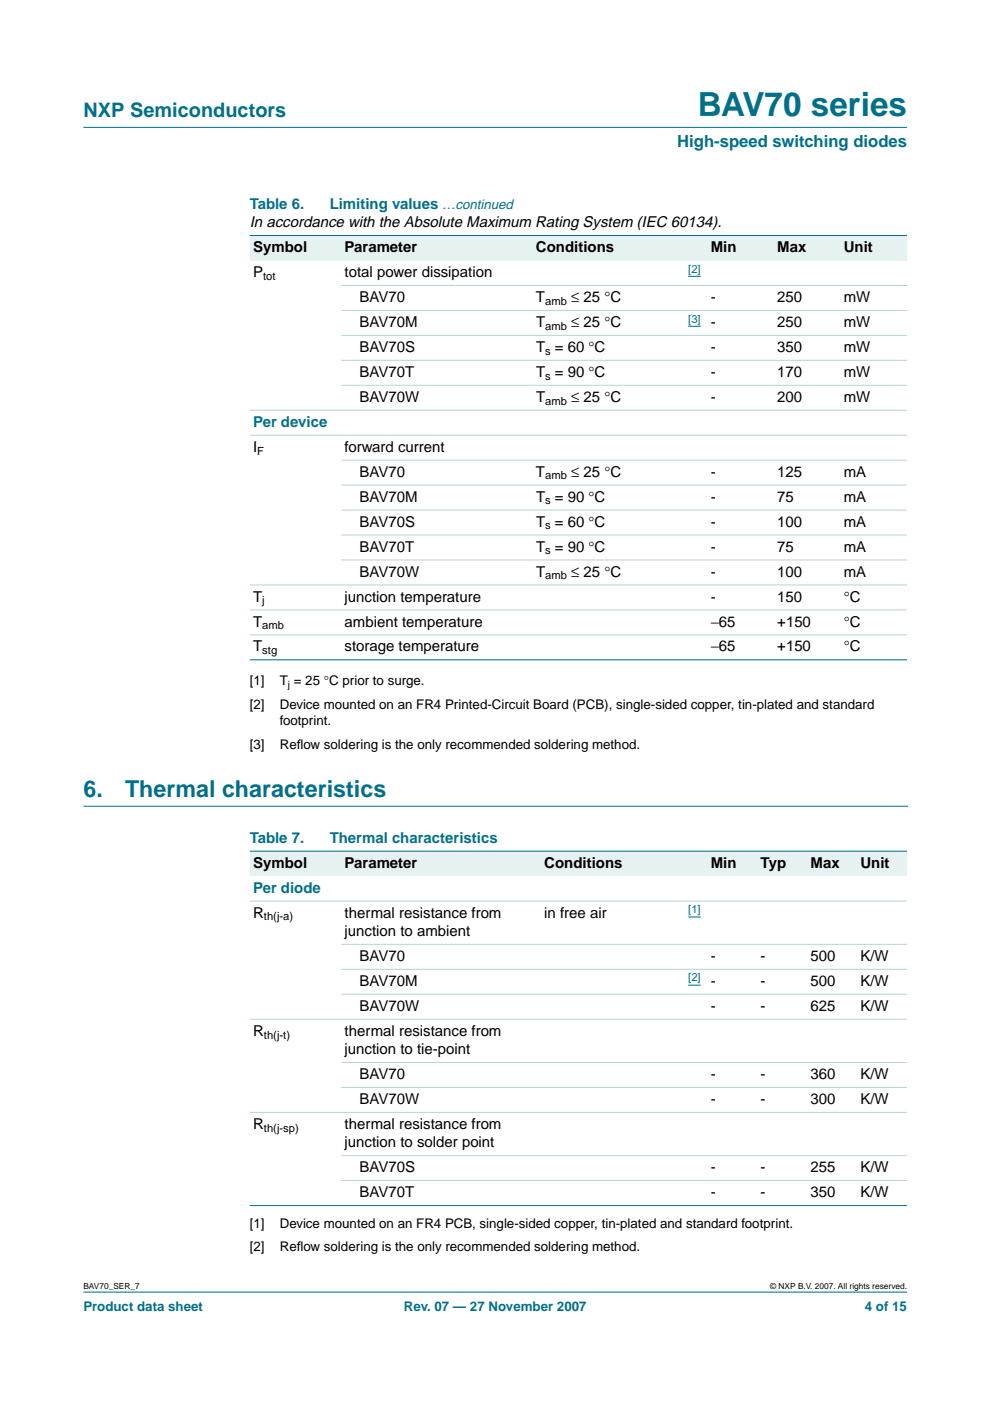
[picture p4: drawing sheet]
<svg xmlns="http://www.w3.org/2000/svg" width="210mm" height="297mm" viewBox="0 0 210 297" stroke-linecap="round" stroke-linejoin="round" font-family="sans-serif">
<defs><g id="words">
<text font-size="7.1" fill="#00708a" x="148" y="24.7">BAV70 series</text>
<g font-size="4.9" fill="#00708a">
<text x="17.7" y="168.9">6.</text>
<text x="26.5" y="168.9">Thermal characteristics</text>
</g>
<text font-size="4.2" fill="#00708a" x="17.7" y="24.9">NXP Semiconductors</text>
<text font-size="3.5" fill="#00708a" x="143.6" y="31.1">High-speed switching diodes</text>
<g font-size="3.2" fill="#00708a">
<text x="53" y="44.3">Table 6.</text>
<text x="69.9" y="44.3">Limiting values …continued</text>
<text x="53.7" y="90.5">Per device</text>
<text x="53" y="178.7">Table 7.</text>
<text x="69.9" y="178.7">Thermal characteristics</text>
<text x="53.7" y="189.3">Per diode</text>
</g>
<g font-size="3.2">
<text x="53" y="48.2">In accordance with the Absolute Maximum Rating System (IEC 60134).</text>
<text x="53.7" y="53.5">Symbol</text>
<text x="73.1" y="53.5">Parameter</text>
<text x="113.6" y="53.5">Conditions</text>
<text x="150.7" y="53.5">Min</text>
<text x="164.8" y="53.5">Max</text>
<text x="178.9" y="53.5">Unit</text>
<text x="53.7" y="58.8">P</text>
<text x="73.1" y="58.8">total power dissipation</text>
<text x="76.2" y="64">BAV70</text>
<text x="113.6" y="64">T</text>
<text x="121.1" y="64">≤ 25 °C</text>
<text x="150.7" y="64">-</text>
<text x="164.8" y="64">250</text>
<text x="178.9" y="64">mW</text>
<text x="76.2" y="69.3">BAV70M</text>
<text x="113.6" y="69.3">T</text>
<text x="121.1" y="69.3">≤ 25 °C</text>
<text x="150.7" y="69.3">-</text>
<text x="164.8" y="69.3">250</text>
<text x="178.9" y="69.3">mW</text>
<text x="76.2" y="74.6">BAV70S</text>
<text x="113.6" y="74.6">T = 60 °C</text>
<text x="150.7" y="74.6">-</text>
<text x="164.8" y="74.6">350</text>
<text x="178.9" y="74.6">mW</text>
<text x="76.2" y="79.9">BAV70T</text>
<text x="113.6" y="79.9">T = 90 °C</text>
<text x="150.7" y="79.9">-</text>
<text x="164.8" y="79.9">170</text>
<text x="178.9" y="79.9">mW</text>
<text x="76.2" y="85.2">BAV70W</text>
<text x="113.6" y="85.2">T</text>
<text x="121.1" y="85.2">≤ 25 °C</text>
<text x="150.7" y="85.2">-</text>
<text x="164.8" y="85.2">200</text>
<text x="178.9" y="85.2">mW</text>
<text x="53.7" y="95.8">I</text>
<text x="73.1" y="95.8">forward current</text>
<text x="76.2" y="101.1">BAV70</text>
<text x="113.6" y="101.1">T</text>
<text x="121.1" y="101.1">≤ 25 °C</text>
<text x="150.7" y="101.1">-</text>
<text x="164.8" y="101.1">125</text>
<text x="178.9" y="101.1">mA</text>
<text x="76.2" y="106.4">BAV70M</text>
<text x="113.6" y="106.4">T = 90 °C</text>
<text x="150.7" y="106.4">-</text>
<text x="164.8" y="106.4">75</text>
<text x="178.9" y="106.4">mA</text>
<text x="76.2" y="111.7">BAV70S</text>
<text x="113.6" y="111.7">T = 60 °C</text>
<text x="150.7" y="111.7">-</text>
<text x="164.8" y="111.7">100</text>
<text x="178.9" y="111.7">mA</text>
<text x="76.2" y="117">BAV70T</text>
<text x="113.6" y="117">T = 90 °C</text>
<text x="150.7" y="117">-</text>
<text x="164.8" y="117">75</text>
<text x="178.9" y="117">mA</text>
<text x="76.2" y="122.3">BAV70W</text>
<text x="113.6" y="122.3">T</text>
<text x="121.1" y="122.3">≤ 25 °C</text>
<text x="150.7" y="122.3">-</text>
<text x="164.8" y="122.3">100</text>
<text x="178.9" y="122.3">mA</text>
<text x="53.7" y="127.5">T</text>
<text x="73.1" y="127.5">junction temperature</text>
<text x="150.7" y="127.5">-</text>
<text x="164.8" y="127.5">150</text>
<text x="178.9" y="127.5">°C</text>
<text x="53.7" y="132.8">T</text>
<text x="73.1" y="132.8">ambient temperature</text>
<text x="150.7" y="132.8">−65</text>
<text x="164.8" y="132.8">+150</text>
<text x="178.9" y="132.8">°C</text>
<text x="53.7" y="138.1">T</text>
<text x="73.1" y="138.1">storage temperature</text>
<text x="150.7" y="138.1">−65</text>
<text x="164.8" y="138.1">+150</text>
<text x="178.9" y="138.1">°C</text>
<text x="53.7" y="184">Symbol</text>
<text x="73.1" y="184">Parameter</text>
<text x="115.4" y="184">Conditions</text>
<text x="150.7" y="184">Min</text>
<text x="161.3" y="184">Typ</text>
<text x="171.9" y="184">Max</text>
<text x="182.4" y="184">Unit</text>
<text x="53.7" y="194.6">R</text>
<text x="73.1" y="194.6">thermal resistance from</text>
<text x="115.4" y="194.6">in free air</text>
<text x="73.1" y="198.5">junction to ambient</text>
<text x="76.2" y="203.7">BAV70</text>
<text x="150.7" y="203.7">-</text>
<text x="161.3" y="203.7">-</text>
<text x="171.8" y="203.7">500</text>
<text x="182.4" y="203.7">K/W</text>
<text x="76.2" y="209">BAV70M</text>
<text x="150.7" y="209">-</text>
<text x="161.3" y="209">-</text>
<text x="171.9" y="209">500</text>
<text x="182.4" y="209">K/W</text>
<text x="76.2" y="214.3">BAV70W</text>
<text x="150.7" y="214.3">-</text>
<text x="161.3" y="214.3">-</text>
<text x="171.8" y="214.3">625</text>
<text x="182.4" y="214.3">K/W</text>
<text x="53.7" y="219.6">R</text>
<text x="73.1" y="219.6">thermal resistance from</text>
<text x="73.1" y="223.5">junction to tie-point</text>
<text x="76.2" y="228.8">BAV70</text>
<text x="150.7" y="228.8">-</text>
<text x="161.3" y="228.8">-</text>
<text x="171.8" y="228.8">360</text>
<text x="182.4" y="228.8">K/W</text>
<text x="53.7" y="239.4">R</text>
<text x="73.1" y="239.4">thermal resistance from</text>
<text x="76.2" y="234.1">BAV70W</text>
<text x="150.7" y="234.1">-</text>
<text x="161.3" y="234.1">-</text>
<text x="171.8" y="234.1">300</text>
<text x="182.4" y="234.1">K/W</text>
<text x="73.1" y="243.3">junction to solder point</text>
<text x="76.2" y="248.5">BAV70S</text>
<text x="150.7" y="248.5">-</text>
<text x="161.3" y="248.5">-</text>
<text x="171.8" y="248.5">255</text>
<text x="182.4" y="248.5">K/W</text>
<text x="76.2" y="253.8">BAV70T</text>
<text x="150.7" y="253.8">-</text>
<text x="161.3" y="253.8">-</text>
<text x="171.8" y="253.8">350</text>
<text x="182.4" y="253.8">K/W</text>
</g>
<g font-size="2.8">
<text x="53" y="145.3">[1]</text>
<text x="59.3" y="145.3">T = 25 °C prior to surge.</text>
<text x="53" y="150.2">[2]</text>
<text x="59.3" y="150.2">Device mounted on an FR4 Printed-Circuit Board (PCB), single-sided copper, tin-plated and standard</text>
<text x="59.3" y="153.8">footprint.</text>
<text x="53" y="158.7">[3]</text>
<text x="59.3" y="158.7">Ref</text>
<text x="62.9" y="158.7">low soldering is the only recommended soldering method.</text>
<text x="53" y="260.3">[1]</text>
<text x="59.3" y="260.3">Device mounted on an FR4 PCB, single-sided copper, tin-plated and standard footprint.</text>
<text x="53" y="265.3">[2]</text>
<text x="59.3" y="265.3">Ref</text>
<text x="62.9" y="265.3">low soldering is the only recommended soldering method.</text>
</g>
<g font-size="2.8" fill="#00708a">
<text x="17.7" y="278">Product data sheet</text>
<text x="85.6" y="278">Rev. 07 — 27 November 2007</text>
<text x="183.4" y="278">4 of 15</text>
</g>
<g font-size="2.4">
<text x="55.8" y="59.3">tot</text>
<text x="115.6" y="64.6">amb</text>
<text x="115.6" y="69.9">amb</text>
<text x="115.6" y="75.2">s</text>
<text x="115.6" y="80.5">s</text>
<text x="115.6" y="85.8">amb</text>
<text x="54.6" y="96.4">F</text>
<text x="115.6" y="101.7">amb</text>
<text x="115.6" y="107">s</text>
<text x="115.6" y="112.2">s</text>
<text x="115.6" y="117.5">s</text>
<text x="115.6" y="122.8">amb</text>
<text x="55.6" y="128.1">j</text>
<text x="55.6" y="133.4">amb</text>
<text x="55.6" y="138.7">stg</text>
<text x="56" y="195.1">th(j-a)</text>
<text x="56" y="220.2">th(j-t)</text>
<text x="56" y="239.9">th(j-sp)</text>
</g>
<g font-size="2.4" fill="#00f">
<text x="145.9" y="57.8">[2]</text>
<text x="145.9" y="68.4">[3]</text>
<text x="145.9" y="193.6">[1]</text>
<text x="145.9" y="208.1">[2]</text>
</g>
<text font-size="2.1" x="61" y="145.8">j</text>
<g font-size="1.8">
<text x="17.7" y="273.4">BAV70_SER_7</text>
<text x="163.3" y="273.4">© NXP B.V. 2007. All rights reserved.</text>
</g>
</g></defs>
<g fill="#00708a" stroke="#00708a" stroke-width=".21">
<path d="M17.7 273.9h174.6z"/>
<path d="M17.7 27h174.6z"/>
</g>
<path d="M17.7 170.9h174.7" fill="none" stroke="#00708a" stroke-width=".21"/>
<path d="M145.9 58.6h2.7M145.9 69.2h2.7" fill="none" stroke="#00f" stroke-width=".21"/>
<g fill="#e6f2f2">
<path d="M53 49.9h19.4v5.3h-19.4z" fill-rule="evenodd"/>
<path d="M72.4 49.9h40.5v5.3h-40.5z" fill-rule="evenodd"/>
<path d="M112.9 49.9h29.3v5.3h-29.3z" fill-rule="evenodd"/>
<path d="M142.2 49.9h7.8v5.3h-7.8z" fill-rule="evenodd"/>
<path d="M150 49.9h14.1v5.3h-14.1z" fill-rule="evenodd"/>
<path d="M164.1 49.9h14.1v5.3h-14.1z" fill-rule="evenodd"/>
<path d="M178.2 49.9h14.1v5.3h-14.1z" fill-rule="evenodd"/>
</g>
<g fill="#00708a" stroke="#00708a" stroke-width=".21">
<path d="M53 49.9h139.3z"/>
<path d="M53 139.9h139.3z"/>
</g>
<g fill="#b3d4db" stroke="#b3d4db" stroke-width=".21">
<path d="M72.4 60.5h119.9z"/>
<path d="M72.4 65.8h119.9z"/>
<path d="M72.4 71.1h119.9z"/>
<path d="M72.4 76.4h119.9z"/>
<path d="M72.4 81.7h119.9z"/>
<path d="M53 87h139.3z"/>
<path d="M53 92.3h139.3z"/>
<path d="M72.4 97.6h119.9z"/>
<path d="M72.4 102.9h119.9z"/>
<path d="M72.4 108.1h119.9z"/>
<path d="M72.4 113.4h119.9z"/>
<path d="M72.4 118.7h119.9z"/>
<path d="M53 124h139.3z"/>
<path d="M53 129.3h139.3z"/>
<path d="M53 134.6h139.3z"/>
</g>
<g fill="#e6f2f2">
<path d="M53 180.5h19.4v5.3h-19.4z" fill-rule="evenodd"/>
<path d="M72.4 180.5h42.3v5.3h-42.3z" fill-rule="evenodd"/>
<path d="M114.7 180.5h30v5.3h-30z" fill-rule="evenodd"/>
<path d="M144.7 180.5h5.3v5.3h-5.3z" fill-rule="evenodd"/>
<path d="M150 180.5h10.6v5.3h-10.6z" fill-rule="evenodd"/>
<path d="M160.6 180.5h10.5v5.3h-10.5z" fill-rule="evenodd"/>
<path d="M171.1 180.5h10.6v5.3h-10.6z" fill-rule="evenodd"/>
<path d="M181.7 180.5h10.6v5.3h-10.6z" fill-rule="evenodd"/>
</g>
<path d="M145.9 194.4h2.7M145.9 208.9h2.7" fill="none" stroke="#00f" stroke-width=".21"/>
<g fill="#00708a" stroke="#00708a" stroke-width=".21">
<path d="M53 180.5h139.3z"/>
<path d="M53 255.6h139.3z"/>
</g>
<g fill="#b3d4db" stroke="#b3d4db" stroke-width=".21">
<path d="M53 191h139.3z"/>
<path d="M72.4 200.2h119.9z"/>
<path d="M72.4 205.5h119.9z"/>
<path d="M72.4 210.8h119.9z"/>
<path d="M53 216.1h139.3z"/>
<path d="M72.4 225.3h119.9z"/>
<path d="M72.4 230.6h119.9z"/>
<path d="M53 235.8h139.3z"/>
<path d="M72.4 245h119.9z"/>
<path d="M72.4 250.3h119.9z"/>
</g>
<use href="#words"/>
</svg>
